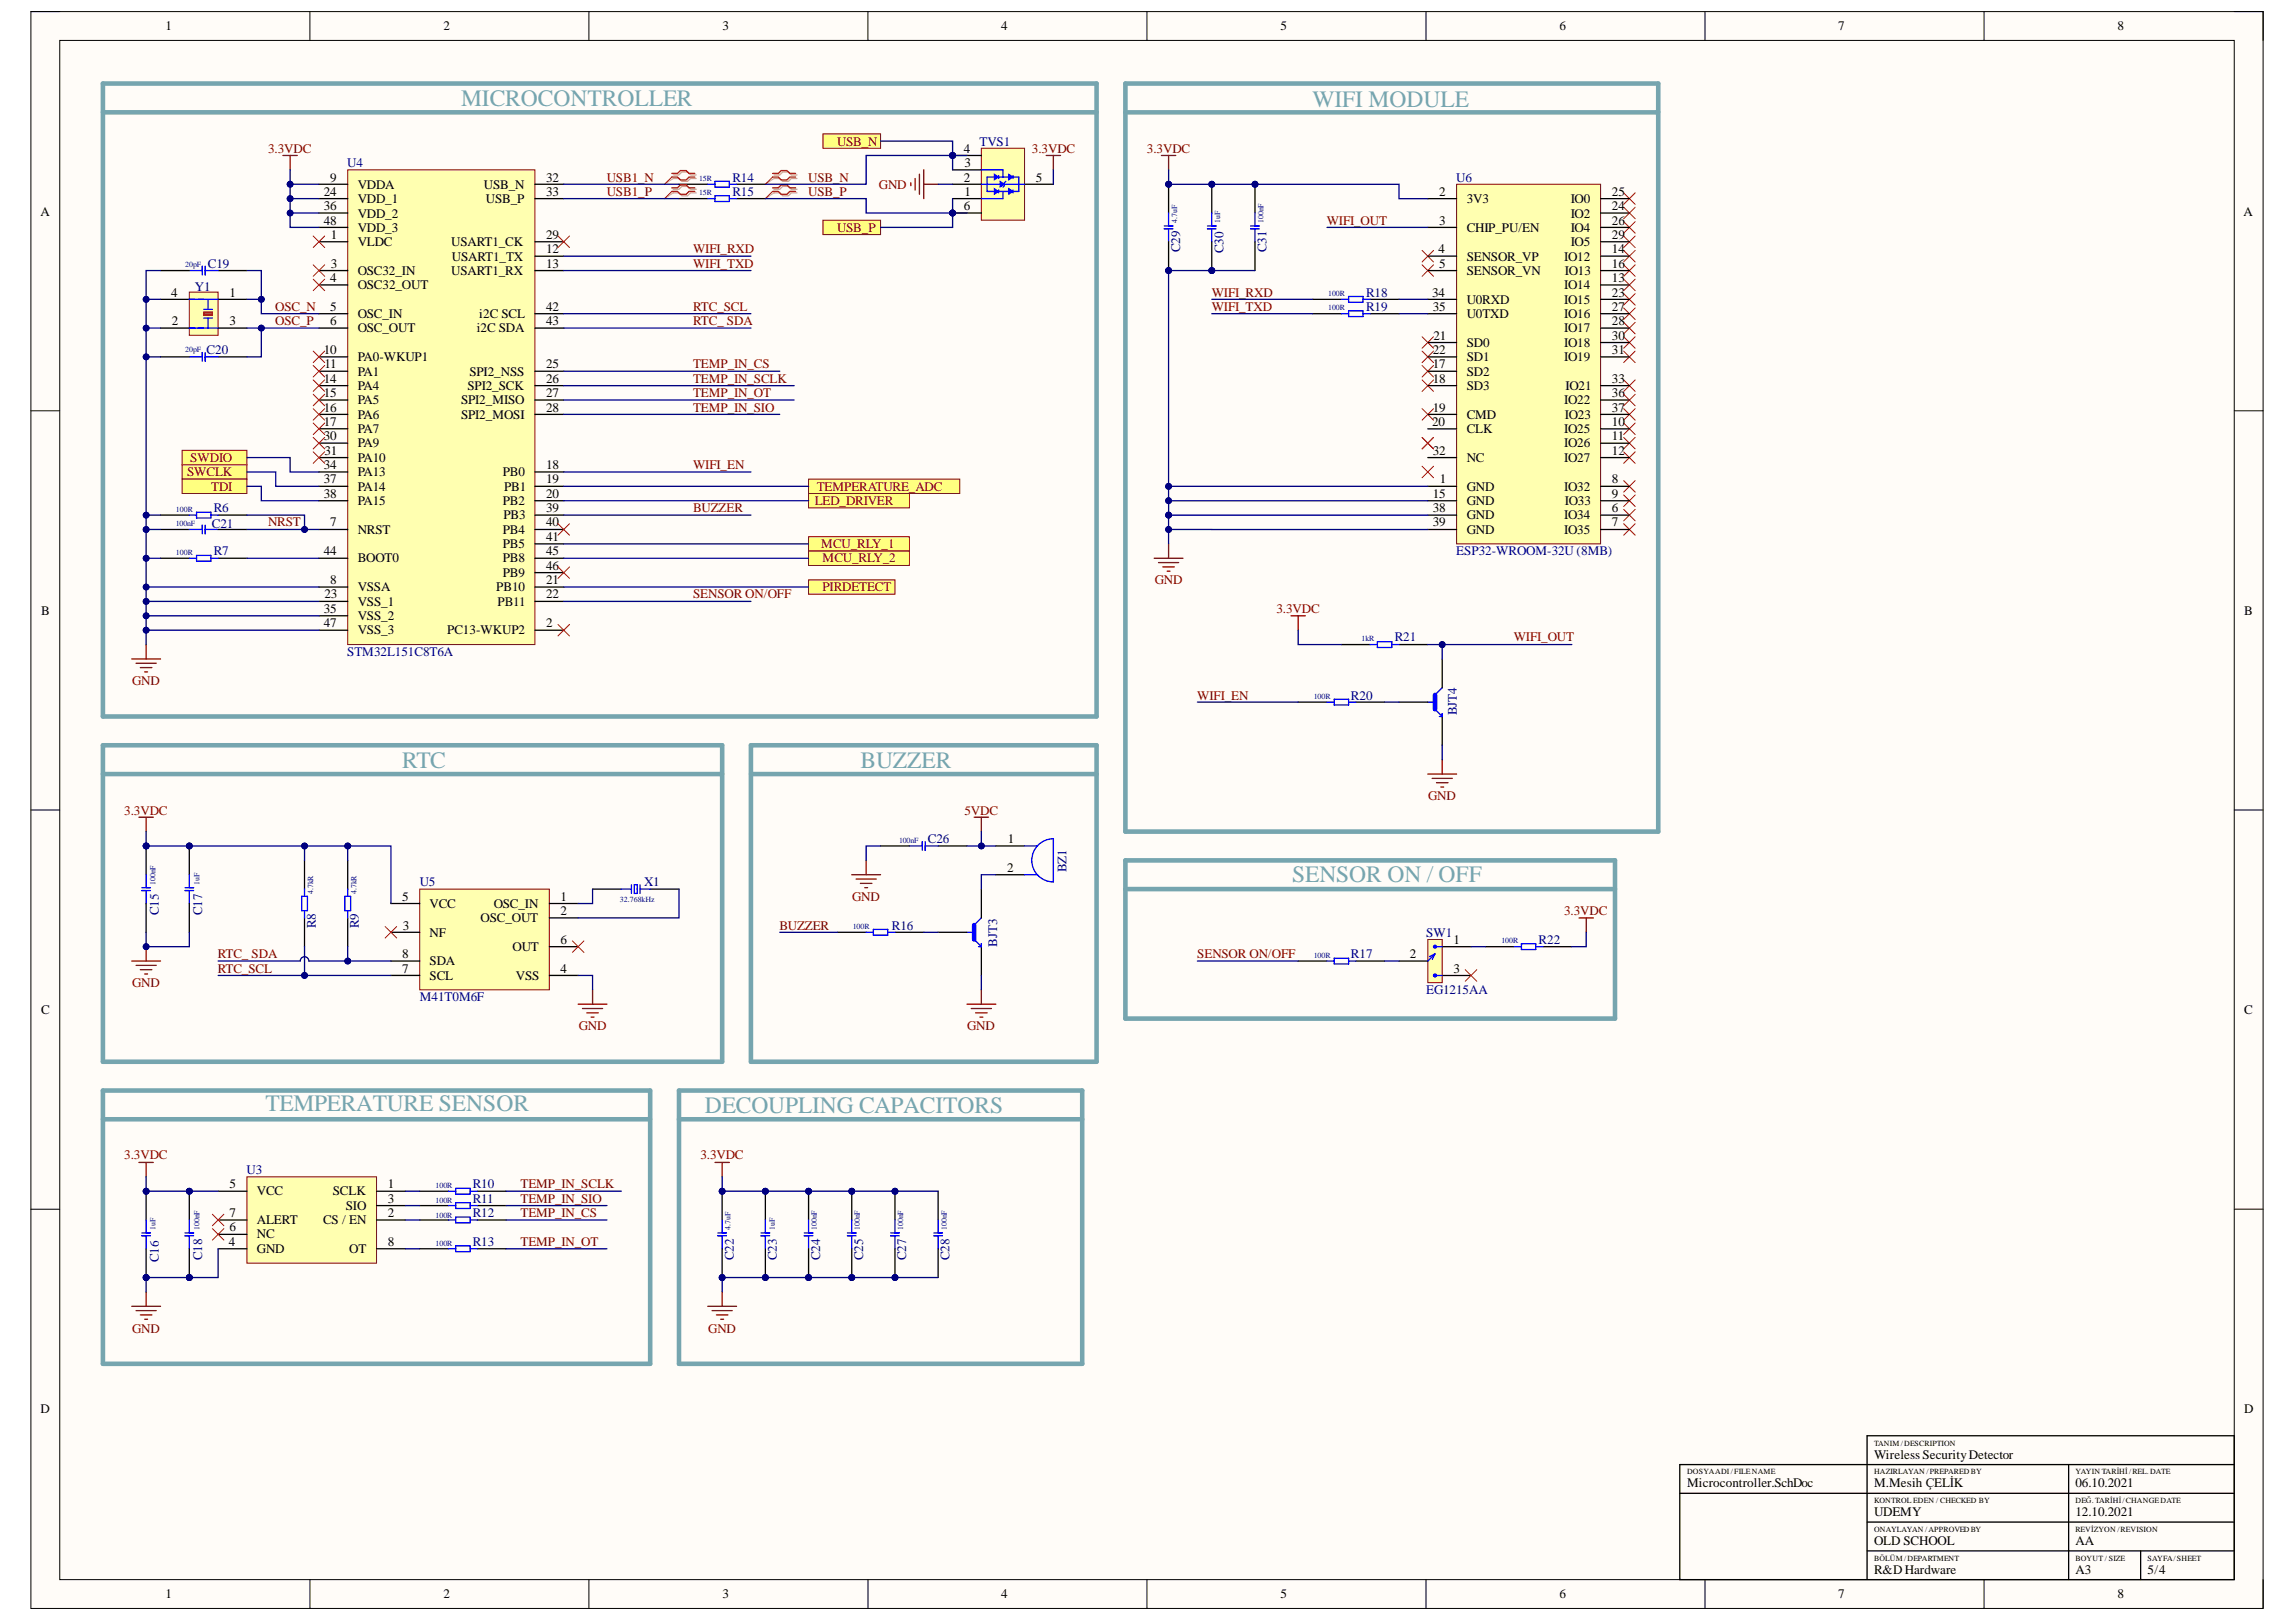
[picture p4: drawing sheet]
<svg xmlns="http://www.w3.org/2000/svg" width="297mm" height="210mm" viewBox="0 0 297 210" stroke-linecap="round" stroke-linejoin="round" font-family="sans-serif">
<defs><g id="words">
<g font-size="3" fill="#76a5af">
<text x="59.6" y="13.7">MICROCONTROLLER</text>
<text x="169.8" y="13.9">WIFI MODULE</text>
<text x="52" y="99.3">RTC</text>
<text x="111.3" y="99.3">BUZZER</text>
<text x="167.2" y="114.2">SENSOR ON / OFF</text>
<text x="34.3" y="143.8">TEMPERATURE SENSOR</text>
<text x="91.2" y="144">DECOUPLING CAPACITORS</text>
</g>
<g font-size="1.7">
<text x="21.4" y="3.9">1</text>
<text x="57.4" y="3.9">2</text>
<text x="93.5" y="3.9">3</text>
<text x="129.5" y="3.9">4</text>
<text x="165.6" y="3.9">5</text>
<text x="201.8" y="3.9">6</text>
<text x="237.8" y="3.9">7</text>
<text x="273.9" y="3.9">8</text>
<text x="42.7" y="23.5">9</text>
<text x="70.6" y="23.5">32</text>
<text x="124.7" y="23.5">2</text>
<text x="124.7" y="19.8">4</text>
<text x="124.8" y="21.6">3</text>
<text x="134" y="23.5">5</text>
<text x="5.2" y="27.9">A</text>
<text x="41.9" y="25.4">24</text>
<text x="41.9" y="27.2">36</text>
<text x="41.9" y="29.1">48</text>
<text x="46.3" y="24.4">VDDA</text>
<text x="46.3" y="26.3">VDD_1</text>
<text x="46.3" y="28.1">VDD_2</text>
<text x="62.6" y="24.4">USB_N</text>
<text x="62.9" y="26.3">USB_P</text>
<text x="70.6" y="25.4">33</text>
<text x="124.7" y="27.2">6</text>
<text x="124.8" y="25.4">1</text>
<text x="186.2" y="25.4">2</text>
<text x="186.2" y="29.1">3</text>
<text x="189.8" y="26.3">3V3</text>
<text x="203.2" y="28.1">IO2</text>
<text x="203.2" y="26.3">IO0</text>
<text x="208.5" y="27.2">24</text>
<text x="208.5" y="25.4">25</text>
<text x="208.5" y="29.1">26</text>
<text x="290.3" y="27.9">A</text>
<text x="42.8" y="30.9">1</text>
<text x="42.8" y="34.7">3</text>
<text x="46.3" y="31.9">VLDC</text>
<text x="46.3" y="35.6">OSC32_IN</text>
<text x="46.3" y="30">VDD_3</text>
<text x="58.4" y="35.6">USART1_RX</text>
<text x="58.4" y="31.9">USART1_CK</text>
<text x="58.5" y="33.7">USART1_TX</text>
<text x="70.6" y="32.8">12</text>
<text x="70.6" y="34.7">13</text>
<text x="70.6" y="30.9">29</text>
<text x="186.1" y="32.8">4</text>
<text x="186.2" y="34.7">5</text>
<text x="189.8" y="30">CHIP_PU/EN</text>
<text x="189.8" y="33.7">SENSOR_VP</text>
<text x="189.8" y="35.6">SENSOR_VN</text>
<text x="202.4" y="33.7">IO12</text>
<text x="202.4" y="35.6">IO13</text>
<text x="203.2" y="30">IO4</text>
<text x="203.2" y="31.9">IO5</text>
<text x="208.5" y="32.8">14</text>
<text x="208.5" y="34.7">16</text>
<text x="208.5" y="30.9">29</text>
<text x="22.2" y="38.4">4</text>
<text x="29.7" y="38.4">1</text>
<text x="42.7" y="36.5">4</text>
<text x="42.7" y="40.2">5</text>
<text x="46.3" y="37.4">OSC32_OUT</text>
<text x="46.3" y="41.2">OSC_IN</text>
<text x="62" y="41.2">i2C SCL</text>
<text x="70.6" y="40.2">42</text>
<text x="185.3" y="38.4">34</text>
<text x="185.4" y="40.2">35</text>
<text x="189.8" y="39.3">U0RXD</text>
<text x="189.8" y="41.2">U0TXD</text>
<text x="202.4" y="37.4">IO14</text>
<text x="202.4" y="39.3">IO15</text>
<text x="202.4" y="41.2">IO16</text>
<text x="208.5" y="36.5">13</text>
<text x="208.5" y="38.4">23</text>
<text x="208.5" y="40.2">27</text>
<text x="22.2" y="42.1">2</text>
<text x="29.7" y="42.1">3</text>
<text x="41.9" y="45.8">10</text>
<text x="42" y="47.7">11</text>
<text x="42.7" y="42.1">6</text>
<text x="46.3" y="43">OSC_OUT</text>
<text x="46.3" y="46.7">PA0-WKUP1</text>
<text x="61.7" y="43">i2C SDA</text>
<text x="70.6" y="47.7">25</text>
<text x="70.6" y="42.1">43</text>
<text x="185.4" y="47.7">17</text>
<text x="185.4" y="45.8">22</text>
<text x="185.4" y="44">21</text>
<text x="189.8" y="44.9">SD0</text>
<text x="189.8" y="46.7">SD1</text>
<text x="202.4" y="43">IO17</text>
<text x="202.4" y="44.9">IO18</text>
<text x="202.4" y="46.7">IO19</text>
<text x="208.5" y="42.1">28</text>
<text x="208.5" y="44">30</text>
<text x="208.5" y="45.8">31</text>
<text x="41.9" y="49.5">14</text>
<text x="41.9" y="51.4">15</text>
<text x="41.9" y="53.3">16</text>
<text x="46.3" y="48.6">PA1</text>
<text x="46.3" y="50.5">PA4</text>
<text x="46.3" y="52.3">PA5</text>
<text x="59.6" y="52.3">SPI2_MISO</text>
<text x="60.5" y="50.5">SPI2_SCK</text>
<text x="60.7" y="48.6">SPI2_NSS</text>
<text x="70.6" y="49.5">26</text>
<text x="70.6" y="51.4">27</text>
<text x="70.6" y="53.3">28</text>
<text x="185.4" y="49.5">18</text>
<text x="185.4" y="53.3">19</text>
<text x="189.8" y="48.6">SD2</text>
<text x="189.8" y="50.5">SD3</text>
<text x="202.4" y="52.3">IO22</text>
<text x="202.5" y="50.5">IO21</text>
<text x="208.5" y="49.5">33</text>
<text x="208.5" y="51.4">36</text>
<text x="208.5" y="53.3">37</text>
<text x="41.9" y="55.1">17</text>
<text x="41.9" y="57">30</text>
<text x="42" y="58.8">31</text>
<text x="46.3" y="54.2">PA6</text>
<text x="46.3" y="56">PA7</text>
<text x="46.3" y="57.9">PA9</text>
<text x="46.3" y="59.8">PA10</text>
<text x="59.6" y="54.2">SPI2_MOSI</text>
<text x="185.3" y="55.1">20</text>
<text x="185.4" y="58.8">32</text>
<text x="189.8" y="54.2">CMD</text>
<text x="189.8" y="56">CLK</text>
<text x="189.8" y="59.8">NC</text>
<text x="202.4" y="56">IO25</text>
<text x="202.4" y="57.9">IO26</text>
<text x="202.4" y="59.8">IO27</text>
<text x="202.4" y="54.2">IO23</text>
<text x="208.5" y="55.1">10</text>
<text x="208.5" y="57">11</text>
<text x="208.5" y="58.8">12</text>
<text x="41.9" y="60.7">34</text>
<text x="41.9" y="62.6">37</text>
<text x="41.9" y="64.4">38</text>
<text x="46.3" y="61.6">PA13</text>
<text x="46.3" y="63.5">PA14</text>
<text x="46.3" y="65.3">PA15</text>
<text x="65.1" y="61.6">PB0</text>
<text x="65.1" y="65.3">PB2</text>
<text x="65.2" y="63.5">PB1</text>
<text x="70.6" y="60.7">18</text>
<text x="70.6" y="62.6">19</text>
<text x="70.6" y="64.4">20</text>
<text x="185.4" y="64.4">15</text>
<text x="186.3" y="62.6">1</text>
<text x="189.8" y="63.5">GND</text>
<text x="189.8" y="65.3">GND</text>
<text x="202.4" y="63.5">IO32</text>
<text x="202.4" y="65.3">IO33</text>
<text x="208.5" y="62.6">8</text>
<text x="208.5" y="64.4">9</text>
<text x="41.9" y="71.9">44</text>
<text x="42.7" y="68.1">7</text>
<text x="46.3" y="69.1">NRST</text>
<text x="65.1" y="69.1">PB4</text>
<text x="65.1" y="70.9">PB5</text>
<text x="65.1" y="67.2">PB3</text>
<text x="70.6" y="66.3">39</text>
<text x="70.6" y="68.1">40</text>
<text x="70.6" y="70">41</text>
<text x="70.6" y="71.9">45</text>
<text x="185.4" y="66.3">38</text>
<text x="185.4" y="68.1">39</text>
<text x="189.8" y="67.2">GND</text>
<text x="189.8" y="69.1">GND</text>
<text x="202.4" y="67.2">IO34</text>
<text x="202.4" y="69.1">IO35</text>
<text x="208.5" y="66.3">6</text>
<text x="208.5" y="68.1">7</text>
<text x="42" y="77.4">23</text>
<text x="42.7" y="75.6">8</text>
<text x="46.3" y="76.5">VSSA</text>
<text x="46.3" y="72.8">BOOT0</text>
<text x="64.2" y="76.5">PB10</text>
<text x="65.1" y="72.8">PB8</text>
<text x="65.1" y="74.6">PB9</text>
<text x="70.6" y="75.6">21</text>
<text x="70.6" y="77.4">22</text>
<text x="70.6" y="73.7">46</text>
<text x="5.3" y="79.5">B</text>
<text x="41.9" y="79.3">35</text>
<text x="41.9" y="81.2">47</text>
<text x="46.3" y="78.4">VSS_1</text>
<text x="46.3" y="80.2">VSS_2</text>
<text x="46.3" y="82.1">VSS_3</text>
<text x="57.9" y="82.1">PC13-WKUP2</text>
<text x="64.4" y="78.4">PB11</text>
<text x="70.6" y="81.2">2</text>
<text x="290.3" y="79.5">B</text>
<text x="130.3" y="112.9">2</text>
<text x="130.4" y="109.1">1</text>
<text x="52" y="116.6">5</text>
<text x="55.6" y="117.5">VCC</text>
<text x="62.2" y="119.4">OSC_OUT</text>
<text x="63.9" y="117.5">OSC_IN</text>
<text x="72.5" y="116.6">1</text>
<text x="72.5" y="118.4">2</text>
<text x="52" y="125.9">7</text>
<text x="52" y="124">8</text>
<text x="52.1" y="120.3">3</text>
<text x="55.6" y="121.2">NF</text>
<text x="55.6" y="124.9">SDA</text>
<text x="66.3" y="123.1">OUT</text>
<text x="72.5" y="125.9">4</text>
<text x="72.5" y="122.1">6</text>
<text x="182.4" y="124">2</text>
<text x="188.1" y="122.1">1</text>
<text x="188.1" y="125.9">3</text>
<text x="5.3" y="131.2">C</text>
<text x="55.6" y="126.8">SCL</text>
<text x="66.7" y="126.8">VSS</text>
<text x="290.3" y="131.2">C</text>
<text x="29.7" y="153.8">5</text>
<text x="33.2" y="154.7">VCC</text>
<text x="43.1" y="154.7">SCLK</text>
<text x="50.2" y="153.8">1</text>
<text x="50.2" y="155.6">3</text>
<text x="29.6" y="161.2">4</text>
<text x="29.7" y="159.3">6</text>
<text x="29.7" y="157.5">7</text>
<text x="33.2" y="160.3">NC</text>
<text x="33.2" y="158.4">ALERT</text>
<text x="41.8" y="158.4">CS / EN</text>
<text x="44.8" y="156.6">SIO</text>
<text x="50.2" y="157.5">2</text>
<text x="50.2" y="161.2">8</text>
<text x="33.2" y="162.1">GND</text>
<text x="45.2" y="162.1">OT</text>
<text x="5.2" y="182.8">D</text>
<text x="290.3" y="182.8">D</text>
<text x="242.5" y="188.8">WirelessSecurityDetector</text>
<text x="218.3" y="192.5">Microcontroller.SchDoc</text>
<text x="242.5" y="196.2">UDEMY</text>
<text x="242.5" y="192.5">M.Mesih ÇELİK</text>
<text x="268.5" y="192.5">06.10.2021</text>
<text x="268.5" y="196.2">12.10.2021</text>
<text x="242.5" y="199.9">OLD SCHOOL</text>
<text x="242.5" y="203.7">R&amp;D Hardware</text>
<text x="268.5" y="203.7">A3</text>
<text x="268.5" y="199.9">AA</text>
<text x="277.8" y="203.7">5/4</text>
<text x="21.4" y="206.9">1</text>
<text x="57.4" y="206.9">2</text>
<text x="93.5" y="206.9">3</text>
<text x="129.5" y="206.9">4</text>
<text x="165.6" y="206.9">5</text>
<text x="201.8" y="206.9">6</text>
<text x="237.8" y="206.9">7</text>
<text x="273.9" y="206.9">8</text>
</g>
<g font-size="1.7" fill="#800000">
<text x="34.7" y="19.8">3.3VDC</text>
<text x="78.5" y="23.5">USB1_N</text>
<text x="104.6" y="23.5">USB_N</text>
<text x="108.3" y="18.9">USB_N</text>
<text x="133.5" y="19.8">3.3VDC</text>
<text x="148.4" y="19.8">3.3VDC</text>
<text x="78.5" y="25.4">USB1_P</text>
<text x="104.6" y="25.4">USB_P</text>
<text x="113.7" y="24.4">GND</text>
<text x="171.6" y="29.1">WIFI_OUT</text>
<text x="89.7" y="32.8">WIFI_RXD</text>
<text x="89.7" y="34.7">WIFI_TXD</text>
<text x="108.3" y="30">USB_P</text>
<text x="35.6" y="40.2">OSC_N</text>
<text x="89.7" y="40.2">RTC_SCL</text>
<text x="156.8" y="38.4">WIFI_RXD</text>
<text x="156.8" y="40.2">WIFI_TXD</text>
<text x="35.6" y="42.1">OSC_P</text>
<text x="89.7" y="42.1">RTC_ SDA</text>
<text x="89.7" y="47.7">TEMP_IN_CS</text>
<text x="89.7" y="49.5">TEMP_IN_SCLK</text>
<text x="89.7" y="53.3">TEMP_IN_SIO</text>
<text x="89.7" y="51.4">TEMP_IN_OT</text>
<text x="24.6" y="59.8">SWDIO</text>
<text x="24.2" y="61.6">SWCLK</text>
<text x="27.3" y="63.5">TDI</text>
<text x="89.7" y="60.7">WIFI_EN</text>
<text x="105.4" y="65.3">LED_DRIVER</text>
<text x="105.7" y="63.5">TEMPERATURE_ADC</text>
<text x="34.7" y="68.1">NRST</text>
<text x="89.7" y="66.3">BUZZER</text>
<text x="106.3" y="70.9">MCU_RLY_1</text>
<text x="89.7" y="77.4">SENSOR ON/OFF</text>
<text x="106.4" y="76.5">PIRDETECT</text>
<text x="106.4" y="72.8">MCU_RLY_2</text>
<text x="149.4" y="75.6">GND</text>
<text x="165.1" y="79.3">3.3VDC</text>
<text x="195.8" y="83">WIFI_OUT</text>
<text x="17.1" y="88.7">GND</text>
<text x="154.9" y="90.5">WIFI_EN</text>
<text x="16.1" y="105.4">3.3VDC</text>
<text x="124.8" y="105.4">5VDC</text>
<text x="184.8" y="103.6">GND</text>
<text x="110.2" y="116.6">GND</text>
<text x="202.4" y="118.4">3.3VDC</text>
<text x="28.2" y="124">RTC_ SDA</text>
<text x="28.2" y="125.9">RTC_SCL</text>
<text x="100.8" y="120.3">BUZZER</text>
<text x="154.9" y="124">SENSOR ON/OFF</text>
<text x="17.1" y="127.7">GND</text>
<text x="74.9" y="133.3">GND</text>
<text x="125.1" y="133.3">GND</text>
<text x="16.1" y="150">3.3VDC</text>
<text x="67.3" y="153.8">TEMP_IN_SCLK</text>
<text x="67.3" y="155.6">TEMP_IN_SIO</text>
<text x="90.6" y="150">3.3VDC</text>
<text x="67.3" y="157.5">TEMP_IN_CS</text>
<text x="67.3" y="161.2">TEMP_IN_OT</text>
<text x="17.1" y="172.4">GND</text>
<text x="91.6" y="172.4">GND</text>
</g>
<g font-size="1.7" fill="#000080">
<text x="44.9" y="21.6">U4</text>
<text x="94.7" y="23.5">R14</text>
<text x="126.7" y="18.9">TVS1</text>
<text x="188.4" y="23.5">U6</text>
<text x="94.7" y="25.4">R15</text>
<text x="26.9" y="34.7">C19</text>
<text x="152.7" y="32.6" transform="rotate(-90 152.7 32.6)">C29</text>
<text x="158.3" y="32.8" transform="rotate(-90 158.3 32.8)">C30</text>
<text x="163.9" y="32.6" transform="rotate(-90 163.9 32.6)">C31</text>
<text x="25.2" y="37.6">Y1</text>
<text x="176.7" y="38.4">R18</text>
<text x="176.7" y="40.2">R19</text>
<text x="26.7" y="45.8">C20</text>
<text x="27.4" y="68.3">C21</text>
<text x="27.7" y="66.3">R6</text>
<text x="27.7" y="71.9">R7</text>
<text x="188.4" y="71.9">ESP32-WROOM-32U (8MB)</text>
<text x="180.4" y="83">R21</text>
<text x="44.9" y="84.9">STM32L151C8T6A</text>
<text x="174.8" y="90.5">R20</text>
<text x="188.5" y="92.6" transform="rotate(-90 188.5 92.6)">BJT4</text>
<text x="120" y="109.1">C26</text>
<text x="138" y="112.9" transform="rotate(-90 138 112.9)">BZ1</text>
<text x="20.6" y="118.4" transform="rotate(-90 20.6 118.4)">C15</text>
<text x="26.1" y="118.4" transform="rotate(-90 26.1 118.4)">C17</text>
<text x="54.3" y="114.7">U5</text>
<text x="83.3" y="114.7">X1</text>
<text x="40.9" y="120.1" transform="rotate(-90 40.9 120.1)">R8</text>
<text x="46.4" y="120.1" transform="rotate(-90 46.4 120.1)">R9</text>
<text x="115.4" y="120.3">R16</text>
<text x="129" y="122.5" transform="rotate(-90 129 122.5)">BJT3</text>
<text x="174.8" y="124">R17</text>
<text x="184.5" y="121.2">SW1</text>
<text x="199.1" y="122.1">R22</text>
<text x="54.3" y="129.6">M41T0M6F</text>
<text x="184.5" y="128.7">EG1215AA</text>
<text x="31.9" y="151.9">U3</text>
<text x="61.2" y="153.8">R10</text>
<text x="61.2" y="155.6">R11</text>
<text x="61.2" y="157.5">R12</text>
<text x="61.2" y="161.2">R13</text>
<text x="20.6" y="163.3" transform="rotate(-90 20.6 163.3)">C16</text>
<text x="26.1" y="163.1" transform="rotate(-90 26.1 163.1)">C18</text>
<text x="94.9" y="163.1" transform="rotate(-90 94.9 163.1)">C22</text>
<text x="100.5" y="163.1" transform="rotate(-90 100.5 163.1)">C23</text>
<text x="106.1" y="163.1" transform="rotate(-90 106.1 163.1)">C24</text>
<text x="111.7" y="163.1" transform="rotate(-90 111.7 163.1)">C25</text>
<text x="117.3" y="163.1" transform="rotate(-90 117.3 163.1)">C27</text>
<text x="122.8" y="163.1" transform="rotate(-90 122.8 163.1)">C28</text>
</g>
<g font-size="1" fill="#000080">
<text x="90.4" y="23.4">15R</text>
<text x="90.4" y="25.3">15R</text>
<text x="152.3" y="28.8" transform="rotate(-90 152.3 28.8)">4.7uF</text>
<text x="157.9" y="28.8" transform="rotate(-90 157.9 28.8)">1uF</text>
<text x="163.4" y="28.8" transform="rotate(-90 163.4 28.8)">100nF</text>
<text x="23.9" y="34.6">20pF</text>
<text x="171.8" y="38.3">100R</text>
<text x="171.8" y="40.2">100R</text>
<text x="23.9" y="45.6">20pF</text>
<text x="22.8" y="68.1">100nF</text>
<text x="22.8" y="66.3">100R</text>
<text x="22.8" y="71.9">100R</text>
<text x="176.1" y="83">1kR</text>
<text x="170" y="90.4">100R</text>
<text x="116.3" y="109">100nF</text>
<text x="20.1" y="114.5" transform="rotate(-90 20.1 114.5)">100nF</text>
<text x="25.8" y="114.5" transform="rotate(-90 25.8 114.5)">1uF</text>
<text x="40.5" y="115.6" transform="rotate(-90 40.5 115.6)">4.7kR</text>
<text x="46.1" y="115.6" transform="rotate(-90 46.1 115.6)">4.7kR</text>
<text x="80.2" y="116.7">32.768kHz</text>
<text x="110.3" y="120.2">100R</text>
<text x="170" y="123.9">100R</text>
<text x="194.2" y="122.1">100R</text>
<text x="56.3" y="153.8">100R</text>
<text x="56.3" y="155.6">100R</text>
<text x="20.1" y="159.2" transform="rotate(-90 20.1 159.2)">1uF</text>
<text x="25.8" y="159.2" transform="rotate(-90 25.8 159.2)">100nF</text>
<text x="56.3" y="157.7">100R</text>
<text x="56.3" y="161.2">100R</text>
<text x="94.5" y="159.2" transform="rotate(-90 94.5 159.2)">4.7uF</text>
<text x="100.2" y="159.2" transform="rotate(-90 100.2 159.2)">1uF</text>
<text x="105.7" y="159.2" transform="rotate(-90 105.7 159.2)">100nF</text>
<text x="111.2" y="159.2" transform="rotate(-90 111.2 159.2)">100nF</text>
<text x="116.8" y="159.2" transform="rotate(-90 116.8 159.2)">100nF</text>
<text x="122.5" y="159.2" transform="rotate(-90 122.5 159.2)">100nF</text>
</g>
<g font-size="1">
<text x="218.3" y="190.8">DOSYAADI/FILENAME</text>
<text x="242.5" y="187.1">TANIM /DESCRIPTION</text>
<text x="242.5" y="190.8">HAZIRLAYAN /PREPARED BY</text>
<text x="268.5" y="190.8">YAYIN TARİHİ/REL.DATE</text>
<text x="242.5" y="194.5">KONTROL EDEN / CHECKED BY</text>
<text x="268.5" y="194.5">DEĞ.TARİHİ/CHANGEDATE</text>
<text x="242.5" y="198.2">ONAYLAYAN /APPROVED BY</text>
<text x="242.5" y="201.9">BÖLÜM /DEPARTMENT</text>
<text x="268.5" y="201.9">BOYUT / SIZE</text>
<text x="268.5" y="198.2">REVİZYON /REVISION</text>
<text x="277.8" y="201.9">SAYFA/SHEET</text>
</g>
</g></defs>
<path d="M4 1.5h288.8v206.6h-288.8z" fill-rule="evenodd" fill="#fffcf8"/>
<path d="M4 1.5h288.8v206.6h-288.8z" fill="none" stroke="#000" stroke-width=".13"/>
<path d="M7.7 5.2h281.4v199.2h-281.4z" fill-rule="evenodd" fill="#fffcf8"/>
<g fill="none" stroke="#000" stroke-width=".13">
<path d="M4 1.5h3.7M7.7 5.2h281.4v199.2h-281.4zM40.1 1.5v3.7M76.2 1.5v3.7M112.3 1.5v3.7M148.4 1.5v3.7M184.5 1.5v3.7M220.6 1.5v3.7M256.7 1.5v3.7M289.1 1.5h3.7v3.7M4 53.2h3.7M289.1 53.2h3.7"/>
<path d="M4 104.8h3.7M289.1 104.8h3.7M4 156.5h3.7M289.1 156.5h3.7M40.1 204.4v3.7M76.2 204.4v3.7M112.3 204.4v3.7M148.4 204.4v3.7M184.5 204.4v3.7M220.6 204.4v3.7M256.7 204.4v3.7M292.8 204.4v3.7"/>
</g>
<path d="M167.9 124.4h3.8M175.4 124.4h3.7M217.3 193.3h71.8M241.5 197h47.6M267.6 189.5v14.9M289.1 189.5h-71.8v14.9h71.8v-18.6h-47.6v18.6M241.5 200.7h47.6M276.9 200.7v3.7" fill="none" stroke="#000" stroke-width=".17"/>
<path d="M145.6 111.3h63.3v20.5h-63.3zM145.6 115.1h63.3" fill="none" stroke="#76a5af" stroke-width=".59"/>
<path d="M204.3 118.8h1.8M205.2 118.8v1.8" fill="none" stroke="#800000" stroke-width=".17"/>
<path d="M171.7 124.4h.9M172.6 124h1.9v.7h-1.9zM174.5 124.4h.9" fill="none" stroke="#00f" stroke-width=".17"/>
<path d="M184.7 121.6h1.9v5.6h-1.9z" fill-rule="evenodd" fill="#ffffb0"/>
<path d="M184.7 121.6h1.9v5.6h-1.9z" fill="none" stroke="#800000" stroke-width=".13"/>
<path d="M181 124.4h3.7M186.6 122.5h3.7M186.6 126.2h3.7" fill="none" stroke="#000" stroke-width=".17"/>
<path d="M185.7 122.5h.9" fill="none" stroke="#00f" stroke-width=".17"/>
<circle cx="185.6" cy="122.5" r=".19" fill="#00f"/>
<g fill="none" stroke="#00f" stroke-width=".17">
<path d="M185.7 126.2h.9"/>
<circle cx="185.6" cy="122.5" r=".19"/>
</g>
<circle cx="185.6" cy="126.2" r=".19" fill="#00f"/>
<g fill="none" stroke="#00f" stroke-width=".17">
<path d="M185.7 123.4l-1 1M185.7 123.4l-.7 .4M185.7 123.4l-.4 .7M195.9 122.5h.9M196.8 122.1h1.9v.8h-1.9zM198.7 122.5h.9"/>
<circle cx="185.6" cy="126.2" r=".19"/>
</g>
<path d="M192.2 122.5h3.7M199.6 122.5h3.8" fill="none" stroke="#000" stroke-width=".17"/>
<path d="M13.3 96.4h80.1v41h-80.1zM13.3 100.2h80.1" fill="none" stroke="#76a5af" stroke-width=".59"/>
<path d="M54.3 115.1h16.8v13h-16.8z" fill-rule="evenodd" fill="#ffffb0"/>
<path d="M54.3 115.1h16.8v13h-16.8z" fill="none" stroke="#800000" stroke-width=".13"/>
<path d="M50.6 116.9h3.7M71.1 116.9h3.7M71.1 118.8h3.7M76.7 115.1h3.7M84.1 115.1h3.7M50.6 120.6h3.7M50.6 126.2h3.7M50.6 124.4h3.7M71.1 126.2h3.7M71.1 122.5h3.7" fill="none" stroke="#000" stroke-width=".17"/>
<path d="M18 105.8h1.8M18.9 105.8v1.8M74.8 130h3.7M75.4 130.5h2.6M75.9 131.1h1.5M76.5 131.6h.3M76.7 128.1v1.9" fill="none" stroke="#800000" stroke-width=".17"/>
<path d="M80.4 115.1h1.3M81.7 114.5v1.1M82.1 114.5h.3v1.1h-.3zM82.8 114.5v1.1M82.8 115.1h1.3" fill="none" stroke="#00f" stroke-width=".17"/>
<circle cx="18.9" cy="109.5" r=".37" fill="#000080"/>
<circle cx="18.9" cy="109.5" r=".37" fill="none" stroke="#000080" stroke-width=".13"/>
<path d="M18.3 115.2h1.2M18.9 115.2v1.7" fill="none" stroke="#00f" stroke-width=".17"/>
<path d="M18.9 109.5v3.7M18.9 116.9v3.7" fill="none" stroke="#000" stroke-width=".17"/>
<circle cx="18.9" cy="109.5" r=".37" fill="#000080"/>
<circle cx="18.9" cy="109.5" r=".37" fill="none" stroke="#000080" stroke-width=".13"/>
<path d="M18.3 114.9h1.2M18.9 113.2v1.7" fill="none" stroke="#00f" stroke-width=".17"/>
<path d="M17 124.4h3.8M17.6 124.9h2.6M18.2 125.5h1.4M18.7 126h.4M18.9 122.5v1.9" fill="none" stroke="#800000" stroke-width=".17"/>
<circle cx="18.9" cy="122.5" r=".37" fill="#000080"/>
<circle cx="18.9" cy="122.5" r=".37" fill="none" stroke="#000080" stroke-width=".13"/>
<path d="M49.8 119.9l1.5 1.5M51.3 119.9l-1.5 1.5M74 121.8l1.5 1.5M75.5 121.8l-1.5 1.5M189.6 125.5l1.5 1.5M191.1 125.5l-1.5 1.5" fill="none" stroke="#f00" stroke-width=".13"/>
<path d="M97.2 96.4h44.7v41h-44.7zM97.2 100.2h44.7M13.3 141.1h70.8v35.4h-70.8zM13.3 144.8h70.8" fill="none" stroke="#76a5af" stroke-width=".59"/>
<path d="M127 118.8l-1 .9M132.5 109.5h1.7M132.5 113.2h1.7M134.5 109.2l.5-.4 .6-.2 .7-.1v5.6a2.79 2.79 0 0 1-2.7-1.8 2.79 2.79 0 0 1 .9-3.1zM112.1 120.6h.9M113 120.3h1.9v.7h-1.9zM114.9 120.6h.9M125.1 120.6h.9M126 121.6l1 .9M126.6 122.5h.4M127 122.1v.4" fill="none" stroke="#00f" stroke-width=".17"/>
<path d="M127 115.1v3.7M128.8 113.2h3.7M128.8 109.5h3.7M108.3 120.6h3.8M115.8 120.6h3.7M121.4 120.6h3.7M127 122.5v3.7" fill="none" stroke="#000" stroke-width=".17"/>
<path d="M126 105.8h1.9M127 105.8v1.8M125.1 130h3.7M125.7 130.5h2.6M126.2 131.1h1.5M126.8 131.6h.4M127 128.1v1.9" fill="none" stroke="#800000" stroke-width=".17"/>
<path d="M126 119.7v1.9" fill="none" stroke="#00f" stroke-width=".59"/>
<path d="M31.9 152.3h16.8v11.2h-16.8z" fill-rule="evenodd" fill="#ffffb0"/>
<path d="M31.9 152.3h16.8v11.2h-16.8z" fill="none" stroke="#800000" stroke-width=".13"/>
<path d="M28.2 154.2h3.7M28.2 157.9h3.7M28.2 159.7h3.7M48.7 154.2h3.7M48.7 157.9h3.7M48.7 156h3.7M28.2 161.6h3.7M48.7 161.6h3.7" fill="none" stroke="#000" stroke-width=".17"/>
<path d="M18 150.4h1.8M18.9 150.4v1.9" fill="none" stroke="#800000" stroke-width=".17"/>
<circle cx="24.5" cy="165.3" r=".37" fill="#000080"/>
<circle cx="24.5" cy="165.3" r=".37" fill="none" stroke="#000080" stroke-width=".13"/>
<circle cx="24.5" cy="154.2" r=".37" fill="#000080"/>
<circle cx="24.5" cy="154.2" r=".37" fill="none" stroke="#000080" stroke-width=".13"/>
<path d="M23.9 159.9h1.2M24.5 159.9v1.7" fill="none" stroke="#00f" stroke-width=".17"/>
<path d="M24.5 161.6v3.7" fill="none" stroke="#000" stroke-width=".17"/>
<circle cx="24.5" cy="165.3" r=".37" fill="#000080"/>
<circle cx="24.5" cy="165.3" r=".37" fill="none" stroke="#000080" stroke-width=".13"/>
<path d="M24.5 154.2v3.7" fill="none" stroke="#000" stroke-width=".17"/>
<circle cx="24.5" cy="154.2" r=".37" fill="#000080"/>
<circle cx="24.5" cy="154.2" r=".37" fill="none" stroke="#000080" stroke-width=".13"/>
<path d="M23.9 159.6h1.2M24.5 157.9v1.7" fill="none" stroke="#00f" stroke-width=".17"/>
<path d="M17 169h3.8M17.6 169.6h2.6M18.2 170.2h1.4M18.7 170.7h.4M18.9 167.2v1.8" fill="none" stroke="#800000" stroke-width=".17"/>
<path d="M27.5 157.1l1.5 1.5M29 157.1l-1.5 1.5" fill="none" stroke="#f00" stroke-width=".13"/>
<path d="M145.6 10.8h68.9v96.8h-68.9zM145.6 14.5h68.9" fill="none" stroke="#76a5af" stroke-width=".59"/>
<circle cx="24.5" cy="109.5" r=".37" fill="#000080"/>
<circle cx="24.5" cy="109.5" r=".37" fill="none" stroke="#000080" stroke-width=".13"/>
<path d="M23.9 115.2h1.2M24.5 115.2v1.7" fill="none" stroke="#00f" stroke-width=".17"/>
<path d="M24.5 109.5v3.7M24.5 116.9v3.7" fill="none" stroke="#000" stroke-width=".17"/>
<circle cx="24.5" cy="109.5" r=".37" fill="#000080"/>
<circle cx="24.5" cy="109.5" r=".37" fill="none" stroke="#000080" stroke-width=".13"/>
<path d="M23.9 114.9h1.2M24.5 113.2v1.7" fill="none" stroke="#00f" stroke-width=".17"/>
<circle cx="18.9" cy="165.3" r=".37" fill="#000080"/>
<circle cx="18.9" cy="165.3" r=".37" fill="none" stroke="#000080" stroke-width=".13"/>
<circle cx="18.9" cy="154.2" r=".37" fill="#000080"/>
<circle cx="18.9" cy="154.2" r=".37" fill="none" stroke="#000080" stroke-width=".13"/>
<path d="M18.3 159.9h1.2M18.9 159.9v1.7" fill="none" stroke="#00f" stroke-width=".17"/>
<path d="M18.9 161.6v3.7" fill="none" stroke="#000" stroke-width=".17"/>
<circle cx="18.9" cy="165.3" r=".37" fill="#000080"/>
<circle cx="18.9" cy="165.3" r=".37" fill="none" stroke="#000080" stroke-width=".13"/>
<path d="M18.9 154.2v3.7" fill="none" stroke="#000" stroke-width=".17"/>
<circle cx="18.9" cy="154.2" r=".37" fill="#000080"/>
<circle cx="18.9" cy="154.2" r=".37" fill="none" stroke="#000080" stroke-width=".13"/>
<path d="M18.3 159.6h1.2M18.9 157.9v1.7" fill="none" stroke="#00f" stroke-width=".17"/>
<path d="M27.5 159l1.5 1.5M29 159l-1.5 1.5" fill="none" stroke="#f00" stroke-width=".13"/>
<path d="M167 79.7h1.9M167.9 79.7v1.9" fill="none" stroke="#800000" stroke-width=".17"/>
<circle cx="151.2" cy="35" r=".37" fill="#000080"/>
<circle cx="151.2" cy="35" r=".37" fill="none" stroke="#000080" stroke-width=".13"/>
<circle cx="151.2" cy="23.8" r=".37" fill="#000080"/>
<circle cx="151.2" cy="23.8" r=".37" fill="none" stroke="#000080" stroke-width=".13"/>
<path d="M150.6 29.6h1.1M151.2 29.6v1.7" fill="none" stroke="#00f" stroke-width=".17"/>
<path d="M151.2 31.3v3.7" fill="none" stroke="#000" stroke-width=".17"/>
<circle cx="151.2" cy="35" r=".37" fill="#000080"/>
<circle cx="151.2" cy="35" r=".37" fill="none" stroke="#000080" stroke-width=".13"/>
<path d="M151.2 23.8v3.8" fill="none" stroke="#000" stroke-width=".17"/>
<circle cx="151.2" cy="23.8" r=".37" fill="#000080"/>
<circle cx="151.2" cy="23.8" r=".37" fill="none" stroke="#000080" stroke-width=".13"/>
<path d="M150.6 29.2h1.1M151.2 27.6v1.6" fill="none" stroke="#00f" stroke-width=".17"/>
<circle cx="156.8" cy="35" r=".37" fill="#000080"/>
<circle cx="156.8" cy="35" r=".37" fill="none" stroke="#000080" stroke-width=".13"/>
<circle cx="156.8" cy="23.8" r=".37" fill="#000080"/>
<circle cx="156.8" cy="23.8" r=".37" fill="none" stroke="#000080" stroke-width=".13"/>
<path d="M156.2 29.6h1.1M156.8 29.6v1.7" fill="none" stroke="#00f" stroke-width=".17"/>
<path d="M156.8 31.3v3.7" fill="none" stroke="#000" stroke-width=".17"/>
<circle cx="156.8" cy="35" r=".37" fill="#000080"/>
<circle cx="156.8" cy="35" r=".37" fill="none" stroke="#000080" stroke-width=".13"/>
<path d="M156.8 23.8v3.8" fill="none" stroke="#000" stroke-width=".17"/>
<circle cx="156.8" cy="23.8" r=".37" fill="#000080"/>
<circle cx="156.8" cy="23.8" r=".37" fill="none" stroke="#000080" stroke-width=".13"/>
<path d="M156.2 29.2h1.1M156.8 27.6v1.6" fill="none" stroke="#00f" stroke-width=".17"/>
<circle cx="162.4" cy="23.8" r=".37" fill="#000080"/>
<circle cx="162.4" cy="23.8" r=".37" fill="none" stroke="#000080" stroke-width=".13"/>
<path d="M161.8 29.6h1.1M162.4 29.6v1.7" fill="none" stroke="#00f" stroke-width=".17"/>
<path d="M162.4 23.8v3.8M162.4 31.3v3.7" fill="none" stroke="#000" stroke-width=".17"/>
<circle cx="162.4" cy="23.8" r=".37" fill="#000080"/>
<circle cx="162.4" cy="23.8" r=".37" fill="none" stroke="#000080" stroke-width=".13"/>
<g fill="none" stroke="#00f" stroke-width=".17">
<path d="M161.8 29.2h1.1M162.4 27.6v1.6M171.7 90.9h.9M172.6 90.5h1.9v.7h-1.9zM174.5 90.9h.9M177.3 83.4h.9M178.2 83h1.9v.8h-1.9zM180.1 83.4h.9M184.7 90.9h1M185.7 91.8l.9 .9M186.2 92.7h.4M186.6 89l-.9 .9"/>
<path d="M186.6 92.4v.3"/>
</g>
<g fill="none" stroke="#800000" stroke-width=".17">
<path d="M36.6 20.1h1.9M37.5 20.1v1.9M150.3 20.1h1.8M151.2 20.1v1.9M149.3 72.2h3.7M149.9 72.8h2.6M150.4 73.4h1.5M151 73.9h.4M151.2 70.4v1.8M186.6 98.3v1.9M184.7 100.2h3.7M185.3 100.7h2.6"/>
<path d="M185.8 101.3h1.5M186.4 101.9h.4"/>
</g>
<path d="M185.7 89.9v1.9" fill="none" stroke="#00f" stroke-width=".59"/>
<path d="M167.9 90.9h3.8M173.5 83.4h3.8M175.4 90.9h3.7M181 90.9h3.7M181 83.4h3.7M186.6 85.3v3.7M186.6 92.7v3.8" fill="none" stroke="#000" stroke-width=".17"/>
<path d="M87.8 141.1h52.2v35.4h-52.2zM87.8 144.8h52.2" fill="none" stroke="#76a5af" stroke-width=".59"/>
<circle cx="93.4" cy="165.3" r=".37" fill="#000080"/>
<circle cx="93.4" cy="165.3" r=".37" fill="none" stroke="#000080" stroke-width=".13"/>
<circle cx="93.4" cy="154.2" r=".37" fill="#000080"/>
<circle cx="93.4" cy="154.2" r=".37" fill="none" stroke="#000080" stroke-width=".13"/>
<path d="M92.9 159.9h1.1M93.4 159.9v1.7" fill="none" stroke="#00f" stroke-width=".17"/>
<path d="M93.4 161.6v3.7" fill="none" stroke="#000" stroke-width=".17"/>
<circle cx="93.4" cy="165.3" r=".37" fill="#000080"/>
<circle cx="93.4" cy="165.3" r=".37" fill="none" stroke="#000080" stroke-width=".13"/>
<path d="M93.4 154.2v3.7" fill="none" stroke="#000" stroke-width=".17"/>
<circle cx="93.4" cy="154.2" r=".37" fill="#000080"/>
<circle cx="93.4" cy="154.2" r=".37" fill="none" stroke="#000080" stroke-width=".13"/>
<path d="M92.9 159.6h1.1M93.4 157.9v1.7" fill="none" stroke="#00f" stroke-width=".17"/>
<circle cx="99" cy="165.3" r=".37" fill="#000080"/>
<circle cx="99" cy="165.3" r=".37" fill="none" stroke="#000080" stroke-width=".13"/>
<circle cx="99" cy="154.2" r=".37" fill="#000080"/>
<circle cx="99" cy="154.2" r=".37" fill="none" stroke="#000080" stroke-width=".13"/>
<path d="M98.5 159.9h1.1M99 159.9v1.7" fill="none" stroke="#00f" stroke-width=".17"/>
<path d="M99 161.6v3.7" fill="none" stroke="#000" stroke-width=".17"/>
<circle cx="99" cy="165.3" r=".37" fill="#000080"/>
<circle cx="99" cy="165.3" r=".37" fill="none" stroke="#000080" stroke-width=".13"/>
<path d="M99 154.2v3.7" fill="none" stroke="#000" stroke-width=".17"/>
<circle cx="99" cy="154.2" r=".37" fill="#000080"/>
<circle cx="99" cy="154.2" r=".37" fill="none" stroke="#000080" stroke-width=".13"/>
<path d="M98.5 159.6h1.1M99 157.9v1.7" fill="none" stroke="#00f" stroke-width=".17"/>
<circle cx="104.6" cy="165.3" r=".37" fill="#000080"/>
<circle cx="104.6" cy="165.3" r=".37" fill="none" stroke="#000080" stroke-width=".13"/>
<circle cx="104.6" cy="154.2" r=".37" fill="#000080"/>
<circle cx="104.6" cy="154.2" r=".37" fill="none" stroke="#000080" stroke-width=".13"/>
<path d="M104 159.9h1.2M104.6 159.9v1.7" fill="none" stroke="#00f" stroke-width=".17"/>
<path d="M104.6 161.6v3.7" fill="none" stroke="#000" stroke-width=".17"/>
<circle cx="104.6" cy="165.3" r=".37" fill="#000080"/>
<circle cx="104.6" cy="165.3" r=".37" fill="none" stroke="#000080" stroke-width=".13"/>
<path d="M104.6 154.2v3.7" fill="none" stroke="#000" stroke-width=".17"/>
<circle cx="104.6" cy="154.2" r=".37" fill="#000080"/>
<circle cx="104.6" cy="154.2" r=".37" fill="none" stroke="#000080" stroke-width=".13"/>
<path d="M104 159.6h1.2M104.6 157.9v1.7" fill="none" stroke="#00f" stroke-width=".17"/>
<path d="M92.5 150.4h1.9M93.4 150.4v1.9M91.6 169h3.7M92.1 169.6h2.6M92.7 170.2h1.5M93.2 170.7h.4M93.4 167.2v1.8" fill="none" stroke="#800000" stroke-width=".17"/>
<circle cx="110.2" cy="165.3" r=".37" fill="#000080"/>
<circle cx="110.2" cy="165.3" r=".37" fill="none" stroke="#000080" stroke-width=".13"/>
<circle cx="110.2" cy="154.2" r=".37" fill="#000080"/>
<circle cx="110.2" cy="154.2" r=".37" fill="none" stroke="#000080" stroke-width=".13"/>
<path d="M109.6 159.9h1.2M110.2 159.9v1.7" fill="none" stroke="#00f" stroke-width=".17"/>
<path d="M110.2 161.6v3.7" fill="none" stroke="#000" stroke-width=".17"/>
<circle cx="110.2" cy="165.3" r=".37" fill="#000080"/>
<circle cx="110.2" cy="165.3" r=".37" fill="none" stroke="#000080" stroke-width=".13"/>
<path d="M110.2 154.2v3.7" fill="none" stroke="#000" stroke-width=".17"/>
<circle cx="110.2" cy="154.2" r=".37" fill="#000080"/>
<circle cx="110.2" cy="154.2" r=".37" fill="none" stroke="#000080" stroke-width=".13"/>
<path d="M109.6 159.6h1.2M110.2 157.9v1.7" fill="none" stroke="#00f" stroke-width=".17"/>
<circle cx="115.8" cy="165.3" r=".37" fill="#000080"/>
<circle cx="115.8" cy="165.3" r=".37" fill="none" stroke="#000080" stroke-width=".13"/>
<circle cx="115.8" cy="154.2" r=".37" fill="#000080"/>
<circle cx="115.8" cy="154.2" r=".37" fill="none" stroke="#000080" stroke-width=".13"/>
<path d="M115.2 159.9h1.1M115.8 159.9v1.7" fill="none" stroke="#00f" stroke-width=".17"/>
<path d="M115.8 161.6v3.7" fill="none" stroke="#000" stroke-width=".17"/>
<circle cx="115.8" cy="165.3" r=".37" fill="#000080"/>
<circle cx="115.8" cy="165.3" r=".37" fill="none" stroke="#000080" stroke-width=".13"/>
<path d="M115.8 154.2v3.7" fill="none" stroke="#000" stroke-width=".17"/>
<circle cx="115.8" cy="154.2" r=".37" fill="#000080"/>
<circle cx="115.8" cy="154.2" r=".37" fill="none" stroke="#000080" stroke-width=".13"/>
<path d="M115.2 159.6h1.1M115.8 157.9v1.7M120.8 159.6h1.1M120.8 159.9h1.1M121.4 157.9v1.7M121.4 159.9v1.7" fill="none" stroke="#00f" stroke-width=".17"/>
<path d="M121.4 154.2v3.7M121.4 161.6v3.7" fill="none" stroke="#000" stroke-width=".17"/>
<path d="M24.5 37.8h3.7v5.6h-3.7z" fill-rule="evenodd" fill="#ffffb0"/>
<path d="M24.5 37.8h3.7v5.6h-3.7z" fill="none" stroke="#800000" stroke-width=".13"/>
<path d="M20.8 38.7h3.7M28.2 38.7h3.7M20.8 42.5h3.7M28.2 42.5h3.7" fill="none" stroke="#000" stroke-width=".17"/>
<path d="M24.5 38.7h3.7M26.9 38.7v1.3M24.5 42.5h3.7M26.4 40h1.1M26.4 41.2h1.1M26.9 41.2v1.3" fill="none" stroke="#00f" stroke-width=".17"/>
<path d="M26.4 40.4h1.1v.4h-1.1z" fill-rule="evenodd" fill="#bf9000"/>
<path d="M26.4 40.4h1.1v.4h-1.1z" fill="none" stroke="#800000" stroke-width=".13"/>
<path d="M26.4 40.4h1.1v.4h-1.1z" fill="none" stroke="#980000" stroke-width=".17"/>
<path d="M24.5 35h1.7M26.2 34.5v1.1M26.5 35h1.7M26.5 34.5v1.1M24.5 46.2h1.7M26.2 45.6v1.1M26.5 45.6v1.1M26.5 46.2h1.7M24.5 68.5h1.7M26.2 68v1.1M26.5 68v1.1M26.5 68.5h1.7" fill="none" stroke="#00f" stroke-width=".17"/>
<path d="M20.8 35h3.7M28.2 35h3.7M20.8 46.2h3.7M28.2 46.2h3.7M20.8 68.5h3.7M28.2 68.5h3.7" fill="none" stroke="#000" stroke-width=".17"/>
<path d="M17 85.3h3.8M17.6 85.8h2.6M18.2 86.4h1.4M18.7 87h.4M18.9 83.4v1.9" fill="none" stroke="#800000" stroke-width=".17"/>
<path d="M45 22h24.2v61.4h-24.2z" fill-rule="evenodd" fill="#ffffb0"/>
<path d="M45 22h24.2v61.4h-24.2z" fill="none" stroke="#800000" stroke-width=".13"/>
<g fill="none" stroke="#000" stroke-width=".17">
<path d="M41.3 31.3h3.7M41.3 35h3.7M41.3 36.9h3.7M41.3 23.8h3.7M41.3 25.7h3.7M41.3 27.6h3.7M41.3 29.4h3.7M69.2 31.3h3.7M69.2 35h3.7M69.2 23.8h3.7M69.2 33.2h3.7M69.2 25.7h3.7"/>
<path d="M87.8 23.8h3.8M87.8 25.7h3.8M95.3 23.8h3.7M95.3 25.7h3.7M169.8 38.7h3.7M177.3 38.7h3.7M41.3 40.6h3.7M41.3 42.5h3.7M41.3 46.2h3.7M41.3 48h3.7M41.3 49.9h3.7M41.3 51.8h3.7"/>
<path d="M41.3 53.6h3.7M41.3 55.5h3.7M41.3 57.4h3.7M41.3 59.2h3.7M69.2 40.6h3.7M69.2 42.5h3.7M69.2 48h3.7M69.2 49.9h3.7M69.2 51.8h3.7M69.2 53.6h3.7M169.8 40.6h3.7M177.3 40.6h3.7"/>
<path d="M20.8 66.7h3.7M20.8 72.2h3.7M28.2 66.7h3.7M28.2 72.2h3.7M41.3 68.5h3.7M41.3 76h3.7M41.3 61.1h3.7M41.3 62.9h3.7M41.3 64.8h3.7M41.3 77.8h3.7M41.3 79.7h3.7M41.3 72.2h3.7"/>
<path d="M69.2 68.5h3.7M69.2 76h3.7M69.2 61.1h3.7M69.2 62.9h3.7M69.2 64.8h3.7M69.2 77.8h3.7M69.2 66.7h3.7M69.2 70.4h3.7M69.2 72.2h3.7M69.2 74.1h3.7M41.3 81.6h3.7M69.2 81.6h3.7"/>
<path d="M39.4 111.3v3.8M39.4 118.8v3.7M45 111.3v3.8M45 118.8v3.7M54.3 154.2h3.7M54.3 156h3.7M54.3 157.9h3.7M61.8 154.2h3.7M61.8 156h3.7M61.8 157.9h3.7M54.3 161.6h3.7M61.8 161.6h3.7"/>
</g>
<g fill="none" stroke="#00f" stroke-width=".17">
<path d="M91.6 23.8h.9M91.6 25.7h.9M92.5 23.5h1.9v.7h-1.9zM92.5 25.3h1.9v.8h-1.9zM94.4 23.8h.9M94.4 25.7h.9M173.5 38.7h1M174.5 38.4h1.8v.7h-1.8zM176.3 38.7h1M173.5 40.6h1M174.5 40.2h1.8v.8h-1.8zM176.3 40.6h1"/>
<path d="M24.5 66.7h.9M24.5 72.2h.9M25.4 66.3h1.9v.7h-1.9zM25.4 71.9h1.9v.7h-1.9zM27.3 66.7h.9M27.3 72.2h.9M39 116h.8v1.9h-.8zM39.4 115.1v.9M39.4 117.9v.9M44.6 116h.8v1.9h-.8zM45 115.1v.9M45 117.9v.9"/>
<path d="M58 154.2h1M58 156h1M58 157.9h1M59 153.8h1.8v.7h-1.8zM59 155.6h1.8v.8h-1.8zM59 157.5h1.8v.7h-1.8zM60.8 154.2h1M60.8 156h1M60.8 157.9h1M58 161.6h1M59 161.2h1.8v.8h-1.8zM60.8 161.6h1"/>
</g>
<path d="M106.5 17.3h7.4v1.9h-7.4z" fill-rule="evenodd" fill="#ffff80"/>
<path d="M106.5 17.3h7.4v1.9h-7.4z" fill="none" stroke="#800000" stroke-width=".13"/>
<path d="M106.5 28.5h7.4v1.9h-7.4z" fill-rule="evenodd" fill="#ffff80"/>
<path d="M106.5 28.5h7.4v1.9h-7.4z" fill="none" stroke="#800000" stroke-width=".13"/>
<path d="M100.1 22.6h.8l.4-.3h.7l.4 .3h.7M100.1 23.1h.8l.4 .4h.7l.4-.4h.7M100.1 24.5h.8l.4-.4h.7l.4 .4h.7M100.1 25h.8l.4 .3h.7l.4-.3h.7" fill="none" stroke="#d0a19e" stroke-width=".17"/>
<path d="M100.1 23.1l-1.1 .7M100.1 25l-1.1 .7" fill="none" stroke="#d0a19e" stroke-width=".13"/>
<path d="M99.9 22.4h.8l.4-.3h.7l.4 .3h.7M99.9 22.9h.8l.4 .4h.7l.4-.4h.7M99.9 24.3h.8l.4-.4h.7l.4 .4h.7M99.9 24.8h.8l.4 .3h.7l.4-.3h.7" fill="none" stroke="#f00" stroke-width=".17"/>
<path d="M99.9 22.9l-.9 .9M99.9 24.8l-.9 .9" fill="none" stroke="#f00" stroke-width=".13"/>
<circle cx="123.2" cy="20.1" r=".37" fill="#000080"/>
<circle cx="123.2" cy="20.1" r=".37" fill="none" stroke="#000080" stroke-width=".13"/>
<circle cx="123.2" cy="27.6" r=".37" fill="#000080"/>
<circle cx="123.2" cy="27.6" r=".37" fill="none" stroke="#000080" stroke-width=".13"/>
<path d="M127 19.2h5.5v9.3h-5.5z" fill-rule="evenodd" fill="#ffffb0"/>
<path d="M127 19.2h5.5v9.3h-5.5z" fill="none" stroke="#800000" stroke-width=".13"/>
<path d="M123.2 25.7h3.8M123.2 23.8h3.8M123.2 22h3.8M123.2 20.1h3.8" fill="none" stroke="#000" stroke-width=".17"/>
<circle cx="123.2" cy="20.1" r=".37" fill="#000080"/>
<circle cx="123.2" cy="20.1" r=".37" fill="none" stroke="#000080" stroke-width=".13"/>
<path d="M123.2 27.6h3.8M132.5 23.8h3.8" fill="none" stroke="#000" stroke-width=".17"/>
<circle cx="123.2" cy="27.6" r=".37" fill="#000080"/>
<circle cx="123.2" cy="27.6" r=".37" fill="none" stroke="#000080" stroke-width=".13"/>
<path d="M129.4 23.5l.5 .3-.5 .4z" fill="#00f"/>
<path d="M129.4 23.5l.5 .3-.5 .4z" fill="none" stroke="#00f" stroke-width=".13"/>
<path d="M127.7 24.8h4.1" fill="none" stroke="#00f" stroke-width=".17"/>
<path d="M130.5 24.4l.6 .4-.6 .3z" fill="#00f"/>
<path d="M130.5 24.4l.6 .4-.6 .3z" fill="none" stroke="#00f" stroke-width=".13"/>
<path d="M127.7 23.8h4.1M130.1 23.5l-.2 .2v.3l-.1 .2M131.1 24.6v.4" fill="none" stroke="#00f" stroke-width=".17"/>
<path d="M128.6 24.4l.6 .4-.6 .3z" fill="#00f"/>
<path d="M128.6 24.4l.6 .4-.6 .3z" fill="none" stroke="#00f" stroke-width=".13"/>
<path d="M127.7 22.9h4.1M129.2 24.6v.4" fill="none" stroke="#00f" stroke-width=".17"/>
<path d="M130.5 22.5l.6 .4-.6 .4z" fill="#00f"/>
<path d="M130.5 22.5l.6 .4-.6 .4z" fill="none" stroke="#00f" stroke-width=".13"/>
<path d="M131.1 22.7v.4" fill="none" stroke="#00f" stroke-width=".17"/>
<path d="M128.6 22.5l.6 .4-.6 .4z" fill="#00f"/>
<path d="M128.6 22.5l.6 .4-.6 .4z" fill="none" stroke="#00f" stroke-width=".13"/>
<path d="M127 23.8h.7M127 22h2.8v.9M127.7 22.9v1.9M129.2 22.7v.4M129.8 24.8v.9h-2.8M131.8 22.9v1.9M131.8 23.8h.7" fill="none" stroke="#00f" stroke-width=".17"/>
<path d="M117.8 23.7v.3M118.4 23.1v1.5M118.9 22.5v2.6M119.5 22v3.7M119.5 23.8h1.9M135.3 20.1h1.9M136.3 20.1v1.9" fill="none" stroke="#800000" stroke-width=".17"/>
<path d="M13.3 10.8h128.6v81.9h-128.6zM13.3 14.5h128.6" fill="none" stroke="#76a5af" stroke-width=".59"/>
<path d="M104.6 75h11.2v1.9h-11.2z" fill-rule="evenodd" fill="#ffff80"/>
<path d="M104.6 75h11.2v1.9h-11.2z" fill="none" stroke="#800000" stroke-width=".13"/>
<path d="M104.6 63.9h13v1.8h-13z" fill-rule="evenodd" fill="#ffff80"/>
<path d="M104.6 63.9h13v1.8h-13z" fill="none" stroke="#800000" stroke-width=".13"/>
<path d="M104.6 62h19.6v1.9h-19.6z" fill-rule="evenodd" fill="#ffff80"/>
<path d="M104.6 62h19.6v1.9h-19.6z" fill="none" stroke="#800000" stroke-width=".13"/>
<path d="M23.6 58.3h8.3v1.8h-8.3z" fill-rule="evenodd" fill="#ffff80"/>
<path d="M23.6 58.3h8.3v1.8h-8.3z" fill="none" stroke="#800000" stroke-width=".13"/>
<path d="M23.6 60.1h8.3v1.9h-8.3z" fill-rule="evenodd" fill="#ffff80"/>
<path d="M23.6 60.1h8.3v1.9h-8.3z" fill="none" stroke="#800000" stroke-width=".13"/>
<path d="M23.6 62h8.3v1.9h-8.3z" fill-rule="evenodd" fill="#ffff80"/>
<path d="M23.6 62h8.3v1.9h-8.3z" fill="none" stroke="#800000" stroke-width=".13"/>
<g fill="none" stroke="#f00" stroke-width=".13">
<path d="M40.5 30.5l1.5 1.5M40.5 34.3l1.5 1.5M40.5 36.1l1.5 1.5M42 30.5l-1.5 1.5M42 34.3l-1.5 1.5M42 36.1l-1.5 1.5M72.2 30.5l1.5 1.5M73.7 30.5l-1.5 1.5M184 32.4l1.5 1.5M184 34.3l1.5 1.5M185.5 32.4l-1.5 1.5M185.5 34.3l-1.5 1.5"/>
<path d="M210.1 25l1.4 1.4M210.1 26.8l1.4 1.5M210.1 28.7l1.4 1.5M210.1 30.5l1.4 1.5M210.1 32.4l1.4 1.5M210.1 34.3l1.4 1.5M210.1 36.1l1.4 1.5M210.1 38l1.4 1.5M210.1 39.9l1.4 1.4M211.5 25l-1.4 1.4M211.5 26.8l-1.4 1.5M211.5 28.7l-1.4 1.5"/>
<path d="M211.5 30.5l-1.4 1.5M211.5 32.4l-1.4 1.5M211.5 34.3l-1.4 1.5M211.5 36.1l-1.4 1.5M211.5 38l-1.4 1.5M211.5 39.9l-1.4 1.4M40.5 45.4l1.5 1.5M40.5 47.3l1.5 1.5M40.5 49.2l1.5 1.5M40.5 51l1.5 1.5M40.5 52.9l1.5 1.5M40.5 54.7l1.5 1.5"/>
<path d="M40.5 56.6l1.5 1.5M40.5 58.5l1.5 1.5M42 45.4l-1.5 1.5M42 47.3l-1.5 1.5M42 49.2l-1.5 1.5M42 51l-1.5 1.5M42 52.9l-1.5 1.5M42 54.7l-1.5 1.5M42 56.6l-1.5 1.5M42 58.5l-1.5 1.5M184 56.6l1.5 1.5M184 49.2l1.5 1.5"/>
<path d="M184 47.3l1.5 1.5M184 45.4l1.5 1.5M184 43.6l1.5 1.5M184 52.9l1.5 1.5M185.5 56.6l-1.5 1.5M185.5 49.2l-1.5 1.5M185.5 47.3l-1.5 1.5M185.5 45.4l-1.5 1.5M185.5 43.6l-1.5 1.5M185.5 52.9l-1.5 1.5M210.1 41.7l1.4 1.5M210.1 43.6l1.4 1.5"/>
<path d="M210.1 45.4l1.4 1.5M210.1 49.2l1.4 1.5M210.1 51l1.4 1.5M210.1 52.9l1.4 1.5M210.1 54.7l1.4 1.5M210.1 56.6l1.4 1.5M210.1 58.5l1.4 1.5M211.5 41.7l-1.4 1.5M211.5 43.6l-1.4 1.5M211.5 45.4l-1.4 1.5M211.5 49.2l-1.4 1.5M211.5 51l-1.4 1.5"/>
<path d="M211.5 52.9l-1.4 1.5M211.5 54.7l-1.4 1.5M211.5 56.6l-1.4 1.5M211.5 58.5l-1.4 1.5M184 60.3l1.5 1.5M185.5 60.3l-1.5 1.5M210.1 62.2l1.4 1.5M210.1 64.1l1.4 1.4M210.1 65.9l1.4 1.5M210.1 67.8l1.4 1.5M211.5 62.2l-1.4 1.5M211.5 64.1l-1.4 1.4"/>
<path d="M211.5 65.9l-1.4 1.5M211.5 67.8l-1.4 1.5M72.2 80.8l1.5 1.5M73.7 80.8l-1.5 1.5"/>
</g>
<path d="M104.6 69.5h13v1.8h-13z" fill-rule="evenodd" fill="#ffff80"/>
<path d="M104.6 69.5h13v1.8h-13z" fill="none" stroke="#800000" stroke-width=".13"/>
<path d="M104.6 71.3h13v1.9h-13z" fill-rule="evenodd" fill="#ffff80"/>
<path d="M104.6 71.3h13v1.9h-13z" fill="none" stroke="#800000" stroke-width=".13"/>
<path d="M110.2 113.2h3.7M110.8 113.8h2.6M111.3 114.3h1.5M111.9 114.9h.3M112.1 111.3v1.9" fill="none" stroke="#800000" stroke-width=".17"/>
<path d="M117.6 109.5h1.7M119.3 108.9v1.1M119.7 109.5h1.7M119.7 108.9v1.1" fill="none" stroke="#00f" stroke-width=".17"/>
<path d="M113.9 109.5h3.7M121.4 109.5h3.7" fill="none" stroke="#000" stroke-width=".17"/>
<path d="M87.1 22.6h.7l.4-.3h.8l.3 .3h.8M87.1 23.1h.7l.4 .4h.8l.3-.4h.8M87.1 24.5h.7l.4-.4h.8l.3 .4h.8M87.1 25h.7l.4 .3h.8l.3-.3h.8" fill="none" stroke="#d0a19e" stroke-width=".17"/>
<path d="M87.1 23.1l-1.1 .7M87.1 25l-1.1 .7" fill="none" stroke="#d0a19e" stroke-width=".13"/>
<path d="M86.9 22.4h.7l.4-.3h.8l.3 .3h.8M86.9 22.9h.7l.4 .4h.8l.3-.4h.8M86.9 24.3h.7l.4-.4h.8l.3 .4h.8M86.9 24.8h.7l.4 .3h.8l.3-.3h.8" fill="none" stroke="#f00" stroke-width=".17"/>
<path d="M86.9 22.9l-.9 .9M86.9 24.8l-.9 .9M72.2 67.8l1.5 1.5M72.2 73.4l1.5 1.4M73.7 67.8l-1.5 1.5M73.7 73.4l-1.5 1.4" fill="none" stroke="#f00" stroke-width=".13"/>
<path d="M188.4 23.8h18.7v46.6h-18.7z" fill-rule="evenodd" fill="#ffffb0"/>
<path d="M188.4 23.8h18.7v46.6h-18.7z" fill="none" stroke="#800000" stroke-width=".13"/>
<g fill="none" stroke="#000" stroke-width=".17">
<path d="M184.7 25.7h3.7M184.7 29.4h3.7M184.7 33.1h3.7M184.7 35h3.7M184.7 38.7h3.7M207.1 25.7h3.7M207.1 29.4h3.7M207.1 33.1h3.7M207.1 35h3.7M207.1 36.9h3.7M207.1 38.7h3.7M207.1 27.6h3.7"/>
<path d="M207.1 31.3h3.7M184.7 55.5h3.7M184.7 59.2h3.7M184.7 48h3.7M184.7 49.9h3.7M184.7 53.6h3.7M184.7 44.3h3.7M184.7 46.2h3.7M184.7 40.6h3.7M207.1 55.5h3.7M207.1 57.4h3.7M207.1 59.2h3.7"/>
<path d="M207.1 49.9h3.7M207.1 53.6h3.7M207.1 44.3h3.7M207.1 46.2h3.7M207.1 40.6h3.7M207.1 42.5h3.7M207.1 51.8h3.7M184.7 62.9h3.7M184.7 66.7h3.7M184.7 68.5h3.7M184.7 64.8h3.7M207.1 62.9h3.7"/>
<path d="M207.1 66.7h3.7M207.1 68.5h3.7M207.1 64.8h3.7"/>
</g>
<path d="M76.7 115.1v1.8h-1.9M87.8 115.1v3.7h-13M128.8 113.2h-1.8v1.9M74.8 126.2h1.9v1.9M119.5 120.6h1.9M127 126.2v1.9M179.1 124.4h1.9M190.3 122.5h1.9M205.2 120.6v1.9h-1.8M18.9 152.3v1.9h9.3" fill="none" stroke="#000080" stroke-width=".17"/>
<circle cx="18.9" cy="154.2" r=".37" fill="#000080"/>
<circle cx="18.9" cy="154.2" r=".37" fill="none" stroke="#000080" stroke-width=".13"/>
<circle cx="24.5" cy="154.2" r=".37" fill="#000080"/>
<circle cx="24.5" cy="154.2" r=".37" fill="none" stroke="#000080" stroke-width=".13"/>
<path d="M18.9 120.6v1.9h5.6v-1.9" fill="none" stroke="#000080" stroke-width=".17"/>
<circle cx="18.9" cy="122.5" r=".37" fill="#000080"/>
<circle cx="18.9" cy="122.5" r=".37" fill="none" stroke="#000080" stroke-width=".13"/>
<path d="M18.9 165.3h5.6" fill="none" stroke="#000080" stroke-width=".17"/>
<circle cx="24.5" cy="165.3" r=".37" fill="#000080"/>
<circle cx="24.5" cy="165.3" r=".37" fill="none" stroke="#000080" stroke-width=".13"/>
<circle cx="18.9" cy="165.3" r=".37" fill="#000080"/>
<circle cx="18.9" cy="165.3" r=".37" fill="none" stroke="#000080" stroke-width=".13"/>
<path d="M28.2 161.6v3.7h-3.7" fill="none" stroke="#000080" stroke-width=".17"/>
<circle cx="24.5" cy="165.3" r=".37" fill="#000080"/>
<circle cx="24.5" cy="165.3" r=".37" fill="none" stroke="#000080" stroke-width=".13"/>
<path d="M18.9 165.3v1.9" fill="none" stroke="#000080" stroke-width=".17"/>
<circle cx="18.9" cy="165.3" r=".37" fill="#000080"/>
<circle cx="18.9" cy="165.3" r=".37" fill="none" stroke="#000080" stroke-width=".13"/>
<path d="M151.2 66.7h33.5" fill="none" stroke="#000080" stroke-width=".17"/>
<circle cx="151.2" cy="66.7" r=".37" fill="#000080"/>
<circle cx="151.2" cy="66.7" r=".37" fill="none" stroke="#000080" stroke-width=".13"/>
<path d="M167.9 81.6v1.8h5.6M179.1 90.9h1.9M186.6 83.4v1.9M186.6 96.5v1.8" fill="none" stroke="#000080" stroke-width=".17"/>
<circle cx="186.6" cy="83.4" r=".37" fill="#000080"/>
<circle cx="186.6" cy="83.4" r=".37" fill="none" stroke="#000080" stroke-width=".13"/>
<path d="M162.4 35h-11.2v29.8" fill="none" stroke="#000080" stroke-width=".17"/>
<circle cx="156.8" cy="35" r=".37" fill="#000080"/>
<circle cx="156.8" cy="35" r=".37" fill="none" stroke="#000080" stroke-width=".13"/>
<circle cx="151.2" cy="35" r=".37" fill="#000080"/>
<circle cx="151.2" cy="35" r=".37" fill="none" stroke="#000080" stroke-width=".13"/>
<circle cx="151.2" cy="62.9" r=".37" fill="#000080"/>
<circle cx="151.2" cy="62.9" r=".37" fill="none" stroke="#000080" stroke-width=".13"/>
<circle cx="151.2" cy="64.8" r=".37" fill="#000080"/>
<circle cx="151.2" cy="64.8" r=".37" fill="none" stroke="#000080" stroke-width=".13"/>
<path d="M154.9 90.9h13M100.9 120.6h7.4M154.9 124.4h13M65.5 157.9h13M65.5 156h13M65.5 154.2h14.9M93.4 152.3v1.9h28" fill="none" stroke="#000080" stroke-width=".17"/>
<circle cx="93.4" cy="154.2" r=".37" fill="#000080"/>
<circle cx="93.4" cy="154.2" r=".37" fill="none" stroke="#000080" stroke-width=".13"/>
<circle cx="99" cy="154.2" r=".37" fill="#000080"/>
<circle cx="99" cy="154.2" r=".37" fill="none" stroke="#000080" stroke-width=".13"/>
<circle cx="104.6" cy="154.2" r=".37" fill="#000080"/>
<circle cx="104.6" cy="154.2" r=".37" fill="none" stroke="#000080" stroke-width=".13"/>
<circle cx="110.2" cy="154.2" r=".37" fill="#000080"/>
<circle cx="110.2" cy="154.2" r=".37" fill="none" stroke="#000080" stroke-width=".13"/>
<circle cx="115.8" cy="154.2" r=".37" fill="#000080"/>
<circle cx="115.8" cy="154.2" r=".37" fill="none" stroke="#000080" stroke-width=".13"/>
<path d="M121.4 165.3h-28v1.9" fill="none" stroke="#000080" stroke-width=".17"/>
<circle cx="93.4" cy="165.3" r=".37" fill="#000080"/>
<circle cx="93.4" cy="165.3" r=".37" fill="none" stroke="#000080" stroke-width=".13"/>
<circle cx="99" cy="165.3" r=".37" fill="#000080"/>
<circle cx="99" cy="165.3" r=".37" fill="none" stroke="#000080" stroke-width=".13"/>
<circle cx="104.6" cy="165.3" r=".37" fill="#000080"/>
<circle cx="104.6" cy="165.3" r=".37" fill="none" stroke="#000080" stroke-width=".13"/>
<circle cx="110.2" cy="165.3" r=".37" fill="#000080"/>
<circle cx="110.2" cy="165.3" r=".37" fill="none" stroke="#000080" stroke-width=".13"/>
<circle cx="115.8" cy="165.3" r=".37" fill="#000080"/>
<circle cx="115.8" cy="165.3" r=".37" fill="none" stroke="#000080" stroke-width=".13"/>
<path d="M37.5 22v7.4h3.8" fill="none" stroke="#000080" stroke-width=".17"/>
<circle cx="37.5" cy="23.8" r=".37" fill="#000080"/>
<circle cx="37.5" cy="23.8" r=".37" fill="none" stroke="#000080" stroke-width=".13"/>
<circle cx="37.5" cy="25.7" r=".37" fill="#000080"/>
<circle cx="37.5" cy="25.7" r=".37" fill="none" stroke="#000080" stroke-width=".13"/>
<circle cx="37.5" cy="27.6" r=".37" fill="#000080"/>
<circle cx="37.5" cy="27.6" r=".37" fill="none" stroke="#000080" stroke-width=".13"/>
<path d="M37.5 27.6h3.8" fill="none" stroke="#000080" stroke-width=".17"/>
<circle cx="37.5" cy="27.6" r=".37" fill="#000080"/>
<circle cx="37.5" cy="27.6" r=".37" fill="none" stroke="#000080" stroke-width=".13"/>
<path d="M37.5 25.7h3.8" fill="none" stroke="#000080" stroke-width=".17"/>
<circle cx="37.5" cy="25.7" r=".37" fill="#000080"/>
<circle cx="37.5" cy="25.7" r=".37" fill="none" stroke="#000080" stroke-width=".13"/>
<path d="M37.5 23.8h3.8" fill="none" stroke="#000080" stroke-width=".17"/>
<circle cx="37.5" cy="23.8" r=".37" fill="#000080"/>
<circle cx="37.5" cy="23.8" r=".37" fill="none" stroke="#000080" stroke-width=".13"/>
<path d="M31.9 42.5h9.4" fill="none" stroke="#000080" stroke-width=".17"/>
<circle cx="33.8" cy="42.5" r=".37" fill="#000080"/>
<circle cx="33.8" cy="42.5" r=".37" fill="none" stroke="#000080" stroke-width=".13"/>
<path d="M31.9 38.7h1.9v1.9h7.5" fill="none" stroke="#000080" stroke-width=".17"/>
<circle cx="33.8" cy="38.7" r=".37" fill="#000080"/>
<circle cx="33.8" cy="38.7" r=".37" fill="none" stroke="#000080" stroke-width=".13"/>
<path d="M31.9 35h1.9v3.7" fill="none" stroke="#000080" stroke-width=".17"/>
<circle cx="33.8" cy="38.7" r=".37" fill="#000080"/>
<circle cx="33.8" cy="38.7" r=".37" fill="none" stroke="#000080" stroke-width=".13"/>
<path d="M33.8 42.5v3.7h-1.9" fill="none" stroke="#000080" stroke-width=".17"/>
<circle cx="33.8" cy="42.5" r=".37" fill="#000080"/>
<circle cx="33.8" cy="42.5" r=".37" fill="none" stroke="#000080" stroke-width=".13"/>
<path d="M18.9 76h22.4" fill="none" stroke="#000080" stroke-width=".17"/>
<circle cx="18.9" cy="76" r=".37" fill="#000080"/>
<circle cx="18.9" cy="76" r=".37" fill="none" stroke="#000080" stroke-width=".13"/>
<path d="M18.9 77.8h22.4" fill="none" stroke="#000080" stroke-width=".17"/>
<circle cx="18.9" cy="77.8" r=".37" fill="#000080"/>
<circle cx="18.9" cy="77.8" r=".37" fill="none" stroke="#000080" stroke-width=".13"/>
<path d="M18.9 79.7h22.4" fill="none" stroke="#000080" stroke-width=".17"/>
<circle cx="18.9" cy="79.7" r=".37" fill="#000080"/>
<circle cx="18.9" cy="79.7" r=".37" fill="none" stroke="#000080" stroke-width=".13"/>
<path d="M18.9 81.6h22.4" fill="none" stroke="#000080" stroke-width=".17"/>
<circle cx="18.9" cy="81.6" r=".37" fill="#000080"/>
<circle cx="18.9" cy="81.6" r=".37" fill="none" stroke="#000080" stroke-width=".13"/>
<path d="M18.9 46.2h1.9" fill="none" stroke="#000080" stroke-width=".17"/>
<circle cx="18.9" cy="46.2" r=".37" fill="#000080"/>
<circle cx="18.9" cy="46.2" r=".37" fill="none" stroke="#000080" stroke-width=".13"/>
<path d="M18.9 42.5h1.9" fill="none" stroke="#000080" stroke-width=".17"/>
<circle cx="18.9" cy="42.5" r=".37" fill="#000080"/>
<circle cx="18.9" cy="42.5" r=".37" fill="none" stroke="#000080" stroke-width=".13"/>
<path d="M18.9 38.7h1.9" fill="none" stroke="#000080" stroke-width=".17"/>
<circle cx="18.9" cy="38.7" r=".37" fill="#000080"/>
<circle cx="18.9" cy="38.7" r=".37" fill="none" stroke="#000080" stroke-width=".13"/>
<path d="M18.9 68.5h1.9" fill="none" stroke="#000080" stroke-width=".17"/>
<circle cx="18.9" cy="68.5" r=".37" fill="#000080"/>
<circle cx="18.9" cy="68.5" r=".37" fill="none" stroke="#000080" stroke-width=".13"/>
<path d="M18.9 72.2h1.9M31.9 72.2h9.4" fill="none" stroke="#000080" stroke-width=".17"/>
<circle cx="18.9" cy="72.2" r=".37" fill="#000080"/>
<circle cx="18.9" cy="72.2" r=".37" fill="none" stroke="#000080" stroke-width=".13"/>
<path d="M184.7 64.8h-33.5v1.9M52.4 154.2h1.9M52.4 156h1.9M52.4 157.9h1.9M52.4 161.6h1.9M65.5 161.6h13" fill="none" stroke="#000080" stroke-width=".17"/>
<circle cx="151.2" cy="66.7" r=".37" fill="#000080"/>
<circle cx="151.2" cy="66.7" r=".37" fill="none" stroke="#000080" stroke-width=".13"/>
<circle cx="151.2" cy="64.8" r=".37" fill="#000080"/>
<circle cx="151.2" cy="64.8" r=".37" fill="none" stroke="#000080" stroke-width=".13"/>
<path d="M156.8 68.5h-5.6v1.9" fill="none" stroke="#000080" stroke-width=".17"/>
<circle cx="151.2" cy="68.5" r=".37" fill="#000080"/>
<circle cx="151.2" cy="68.5" r=".37" fill="none" stroke="#000080" stroke-width=".13"/>
<path d="M156.8 38.7h13M181 38.7h3.7M156.8 40.6h13M181 40.6h3.7M18.9 107.6v1.9" fill="none" stroke="#000080" stroke-width=".17"/>
<circle cx="18.9" cy="109.5" r=".37" fill="#000080"/>
<circle cx="18.9" cy="109.5" r=".37" fill="none" stroke="#000080" stroke-width=".13"/>
<path d="M45 122.5v1.9" fill="none" stroke="#000080" stroke-width=".17"/>
<circle cx="45" cy="124.4" r=".37" fill="#000080"/>
<circle cx="45" cy="124.4" r=".37" fill="none" stroke="#000080" stroke-width=".13"/>
<path d="M45 109.5v1.8" fill="none" stroke="#000080" stroke-width=".17"/>
<circle cx="45" cy="109.5" r=".37" fill="#000080"/>
<circle cx="45" cy="109.5" r=".37" fill="none" stroke="#000080" stroke-width=".13"/>
<path d="M39.4 109.5v1.8" fill="none" stroke="#000080" stroke-width=".17"/>
<circle cx="39.4" cy="109.5" r=".37" fill="#000080"/>
<circle cx="39.4" cy="109.5" r=".37" fill="none" stroke="#000080" stroke-width=".13"/>
<path d="M39.4 122.5v3.7" fill="none" stroke="#000080" stroke-width=".17"/>
<circle cx="39.4" cy="126.2" r=".37" fill="#000080"/>
<circle cx="39.4" cy="126.2" r=".37" fill="none" stroke="#000080" stroke-width=".13"/>
<path d="M72.9 23.8h14.9M72.9 25.7h14.9M123.2 20.1v1.9" fill="none" stroke="#000080" stroke-width=".17"/>
<circle cx="123.2" cy="20.1" r=".37" fill="#000080"/>
<circle cx="123.2" cy="20.1" r=".37" fill="none" stroke="#000080" stroke-width=".13"/>
<path d="M123.2 25.7v1.9" fill="none" stroke="#000080" stroke-width=".17"/>
<circle cx="123.2" cy="27.6" r=".37" fill="#000080"/>
<circle cx="123.2" cy="27.6" r=".37" fill="none" stroke="#000080" stroke-width=".13"/>
<path d="M121.4 23.8h1.8M136.3 22v1.8M31.9 66.7h7.5v1.8" fill="none" stroke="#000080" stroke-width=".17"/>
<circle cx="39.4" cy="68.5" r=".37" fill="#000080"/>
<circle cx="39.4" cy="68.5" r=".37" fill="none" stroke="#000080" stroke-width=".13"/>
<path d="M31.9 68.5h9.4M72.9 64.8h31.7M72.9 62.9h31.7" fill="none" stroke="#000080" stroke-width=".17"/>
<circle cx="39.4" cy="68.5" r=".37" fill="#000080"/>
<circle cx="39.4" cy="68.5" r=".37" fill="none" stroke="#000080" stroke-width=".13"/>
<path d="M18.9 66.7h1.9" fill="none" stroke="#000080" stroke-width=".17"/>
<circle cx="18.9" cy="66.7" r=".37" fill="#000080"/>
<circle cx="18.9" cy="66.7" r=".37" fill="none" stroke="#000080" stroke-width=".13"/>
<path d="M20.8 35h-1.9v48.4" fill="none" stroke="#000080" stroke-width=".17"/>
<circle cx="18.9" cy="81.6" r=".37" fill="#000080"/>
<circle cx="18.9" cy="81.6" r=".37" fill="none" stroke="#000080" stroke-width=".13"/>
<circle cx="18.9" cy="79.7" r=".37" fill="#000080"/>
<circle cx="18.9" cy="79.7" r=".37" fill="none" stroke="#000080" stroke-width=".13"/>
<circle cx="18.9" cy="77.8" r=".37" fill="#000080"/>
<circle cx="18.9" cy="77.8" r=".37" fill="none" stroke="#000080" stroke-width=".13"/>
<circle cx="18.9" cy="76" r=".37" fill="#000080"/>
<circle cx="18.9" cy="76" r=".37" fill="none" stroke="#000080" stroke-width=".13"/>
<circle cx="18.9" cy="72.2" r=".37" fill="#000080"/>
<circle cx="18.9" cy="72.2" r=".37" fill="none" stroke="#000080" stroke-width=".13"/>
<circle cx="18.9" cy="68.5" r=".37" fill="#000080"/>
<circle cx="18.9" cy="68.5" r=".37" fill="none" stroke="#000080" stroke-width=".13"/>
<circle cx="18.9" cy="66.7" r=".37" fill="#000080"/>
<circle cx="18.9" cy="66.7" r=".37" fill="none" stroke="#000080" stroke-width=".13"/>
<circle cx="18.9" cy="46.2" r=".37" fill="#000080"/>
<circle cx="18.9" cy="46.2" r=".37" fill="none" stroke="#000080" stroke-width=".13"/>
<circle cx="18.9" cy="42.5" r=".37" fill="#000080"/>
<circle cx="18.9" cy="42.5" r=".37" fill="none" stroke="#000080" stroke-width=".13"/>
<circle cx="18.9" cy="38.7" r=".37" fill="#000080"/>
<circle cx="18.9" cy="38.7" r=".37" fill="none" stroke="#000080" stroke-width=".13"/>
<path d="M31.9 59.2h5.6v1.9h3.8M31.9 62.9h1.9v1.9h7.5M31.9 61.1h3.8v1.8h5.6M18.9 109.5h31.7v7.4" fill="none" stroke="#000080" stroke-width=".17"/>
<circle cx="45" cy="109.5" r=".37" fill="#000080"/>
<circle cx="45" cy="109.5" r=".37" fill="none" stroke="#000080" stroke-width=".13"/>
<circle cx="39.4" cy="109.5" r=".37" fill="#000080"/>
<circle cx="39.4" cy="109.5" r=".37" fill="none" stroke="#000080" stroke-width=".13"/>
<circle cx="24.5" cy="109.5" r=".37" fill="#000080"/>
<circle cx="24.5" cy="109.5" r=".37" fill="none" stroke="#000080" stroke-width=".13"/>
<circle cx="18.9" cy="109.5" r=".37" fill="#000080"/>
<circle cx="18.9" cy="109.5" r=".37" fill="none" stroke="#000080" stroke-width=".13"/>
<path d="M28.2 126.2h22.4" fill="none" stroke="#000080" stroke-width=".17"/>
<circle cx="39.4" cy="126.2" r=".37" fill="#000080"/>
<circle cx="39.4" cy="126.2" r=".37" fill="none" stroke="#000080" stroke-width=".13"/>
<path d="M28.2 124.4h10.6a.56 .56 0 0 1 .6-.6 .56 .56 0 0 1 .6 .6h10.6" fill="none" stroke="#000080" stroke-width=".17"/>
<circle cx="45" cy="124.4" r=".37" fill="#000080"/>
<circle cx="45" cy="124.4" r=".37" fill="none" stroke="#000080" stroke-width=".13"/>
<path d="M184.7 83.4h18.7" fill="none" stroke="#000080" stroke-width=".17"/>
<circle cx="186.6" cy="83.4" r=".37" fill="#000080"/>
<circle cx="186.6" cy="83.4" r=".37" fill="none" stroke="#000080" stroke-width=".13"/>
<path d="M72.9 70.4h31.7M72.9 72.2h31.7M127 107.6v1.9h1.8" fill="none" stroke="#000080" stroke-width=".17"/>
<circle cx="127" cy="109.5" r=".37" fill="#000080"/>
<circle cx="127" cy="109.5" r=".37" fill="none" stroke="#000080" stroke-width=".13"/>
<g fill="none" stroke="#000080" stroke-width=".17">
<path d="M72.9 35h24.3M72.9 33.2h24.3M171.7 29.4h13M72.9 51.8h29.8M72.9 53.6h28M72.9 49.9h29.8M72.9 48h28M72.9 42.5h24.3M72.9 40.6h24.3M72.9 77.8h24.3M72.9 66.7h24.3M72.9 61.1h24.3"/>
<path d="M113.9 109.5h-1.8v1.8M125.1 109.5h1.9"/>
</g>
<circle cx="127" cy="109.5" r=".37" fill="#000080"/>
<circle cx="127" cy="109.5" r=".37" fill="none" stroke="#000080" stroke-width=".13"/>
<path d="M99 25.7h13.1v1.9h13" fill="none" stroke="#000080" stroke-width=".17"/>
<circle cx="123.2" cy="27.6" r=".37" fill="#000080"/>
<circle cx="123.2" cy="27.6" r=".37" fill="none" stroke="#000080" stroke-width=".13"/>
<path d="M125.1 20.1h-13v3.7h-13.1" fill="none" stroke="#000080" stroke-width=".17"/>
<circle cx="123.2" cy="20.1" r=".37" fill="#000080"/>
<circle cx="123.2" cy="20.1" r=".37" fill="none" stroke="#000080" stroke-width=".13"/>
<path d="M113.9 18.3h9.3v1.8" fill="none" stroke="#000080" stroke-width=".17"/>
<circle cx="123.2" cy="20.1" r=".37" fill="#000080"/>
<circle cx="123.2" cy="20.1" r=".37" fill="none" stroke="#000080" stroke-width=".13"/>
<path d="M123.2 27.6v1.8h-9.3" fill="none" stroke="#000080" stroke-width=".17"/>
<circle cx="123.2" cy="27.6" r=".37" fill="#000080"/>
<circle cx="123.2" cy="27.6" r=".37" fill="none" stroke="#000080" stroke-width=".13"/>
<path d="M72.9 76h31.7M151.2 62.9h33.5" fill="none" stroke="#000080" stroke-width=".17"/>
<circle cx="151.2" cy="62.9" r=".37" fill="#000080"/>
<circle cx="151.2" cy="62.9" r=".37" fill="none" stroke="#000080" stroke-width=".13"/>
<path d="M151.2 22v1.8h29.8v1.9h3.7" fill="none" stroke="#000080" stroke-width=".17"/>
<circle cx="151.2" cy="23.8" r=".37" fill="#000080"/>
<circle cx="151.2" cy="23.8" r=".37" fill="none" stroke="#000080" stroke-width=".13"/>
<circle cx="156.8" cy="23.8" r=".37" fill="#000080"/>
<circle cx="156.8" cy="23.8" r=".37" fill="none" stroke="#000080" stroke-width=".13"/>
<circle cx="162.4" cy="23.8" r=".37" fill="#000080"/>
<circle cx="162.4" cy="23.8" r=".37" fill="none" stroke="#000080" stroke-width=".13"/>
<path d="M151.2 66.7v1.8M156.8 68.5h27.9" fill="none" stroke="#000080" stroke-width=".17"/>
<circle cx="151.2" cy="66.7" r=".37" fill="#000080"/>
<circle cx="151.2" cy="66.7" r=".37" fill="none" stroke="#000080" stroke-width=".13"/>
<circle cx="151.2" cy="68.5" r=".37" fill="#000080"/>
<circle cx="151.2" cy="68.5" r=".37" fill="none" stroke="#000080" stroke-width=".13"/>
<use href="#words"/>
</svg>
